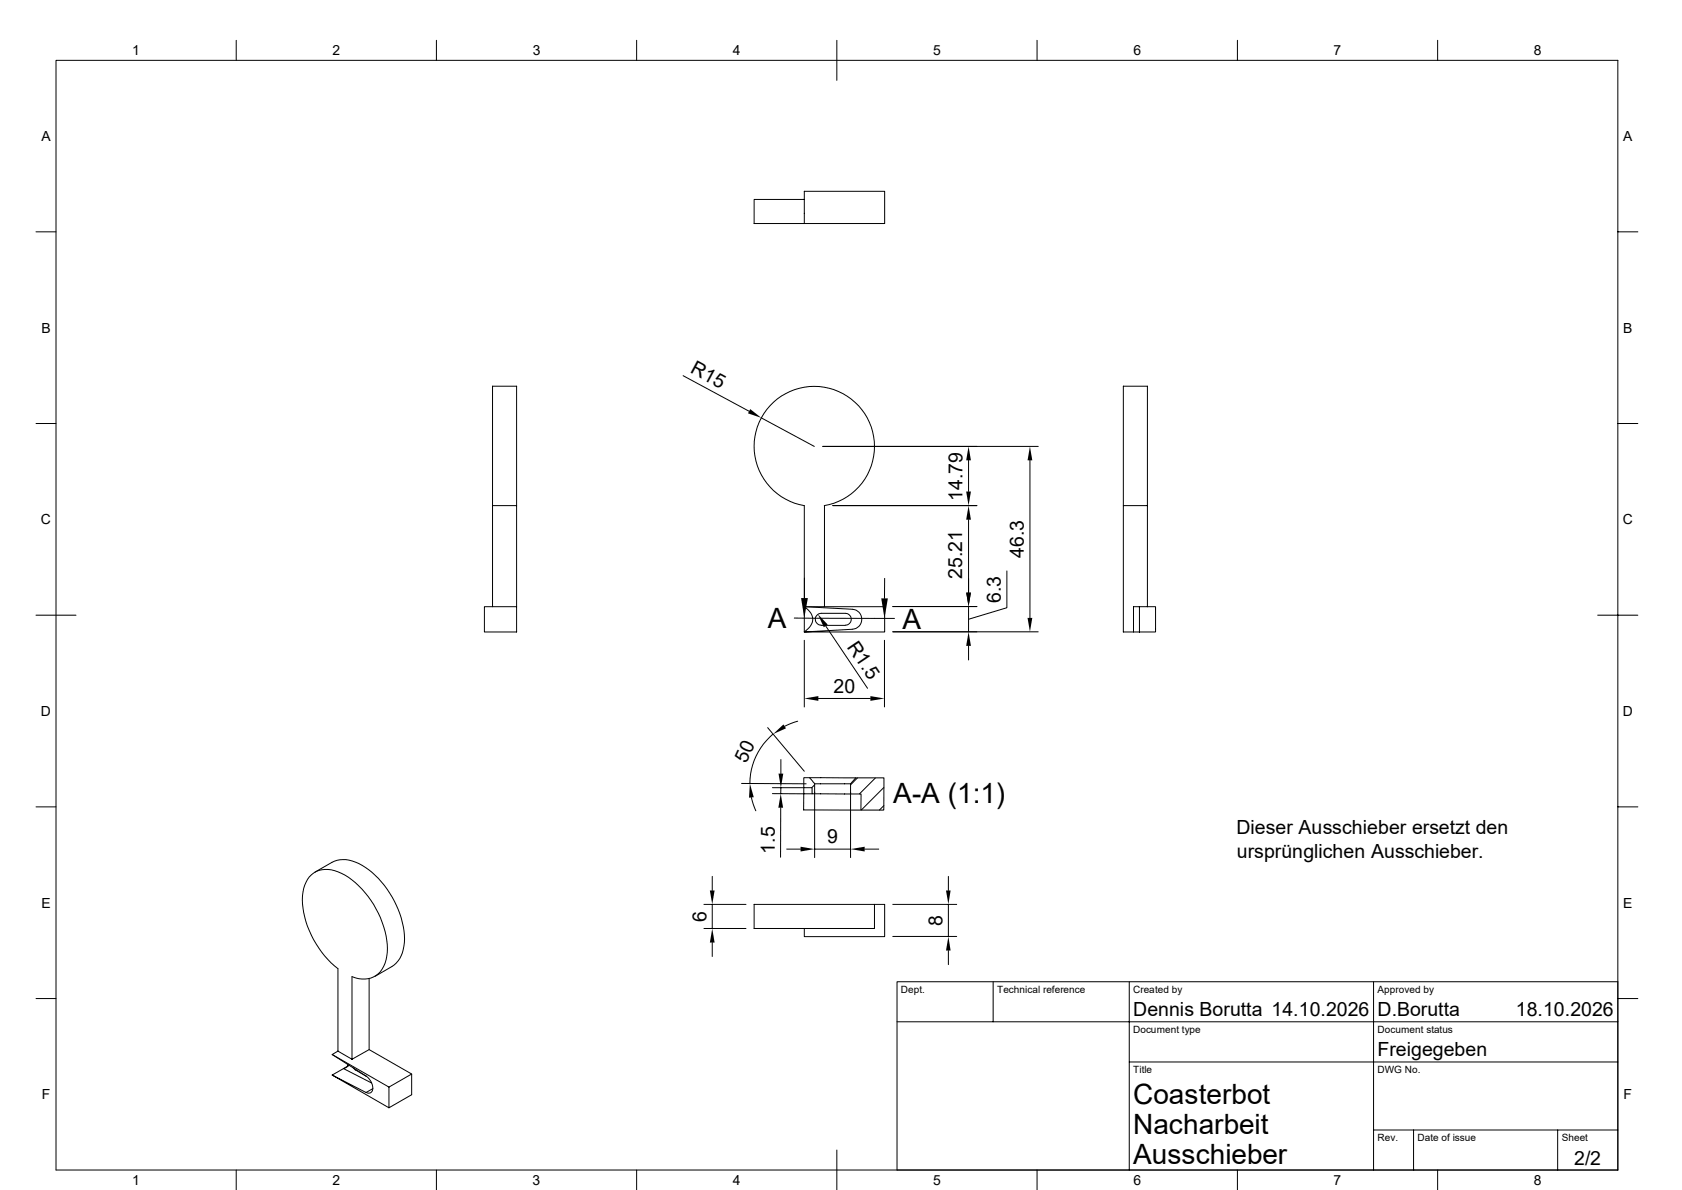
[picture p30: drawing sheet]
<svg xmlns="http://www.w3.org/2000/svg" width="297mm" height="210mm" viewBox="0 0 297 210" stroke-linecap="round" stroke-linejoin="round" font-family="sans-serif">
<defs><g id="words">
<g font-size="4.9">
<text x="135.6" y="110.8">A</text>
<text x="159.3" y="110.9">A</text>
<text x="157.7" y="141.8">A-A (1:1)</text>
<text x="200.1" y="194.8">Coasterbot</text>
<text x="200.1" y="200.1">Nacharbeit</text>
<text x="200.1" y="205.4">Ausschieber</text>
</g>
<g font-size="3.4">
<text x="121.8" y="65.7" transform="rotate(28 121.8 65.7)">R15</text>
<text x="170" y="88.4" transform="rotate(-90 170 88.4)">14.79</text>
<text x="180.8" y="98.4" transform="rotate(-90 180.8 98.4)">46.3</text>
<text x="169.9" y="102.2" transform="rotate(-90 169.9 102.2)">25.21</text>
<text x="176.7" y="106.4" transform="rotate(-90 176.7 106.4)">6.3</text>
<text x="149.5" y="114.1" transform="rotate(56 149.5 114.1)">R1.5</text>
<text x="147.2" y="122.2">20</text>
<text x="131.8" y="134.8" transform="rotate(-65 131.8 134.8)">50</text>
<text x="146.1" y="148.8">9</text>
<text x="218.3" y="147.2">Dieser Ausschieber ersetzt den</text>
<text x="136.8" y="150.7" transform="rotate(-90 136.8 150.7)">1.5</text>
<text x="218.4" y="151.4">ursprünglichen Ausschieber.</text>
<text x="124.7" y="162.7" transform="rotate(-90 124.7 162.7)">6</text>
<text x="166.4" y="163.4" transform="rotate(-90 166.4 163.4)">8</text>
<text x="200.1" y="179.3">Dennis Borutta 14.10.2026</text>
<text x="243.2" y="179.3">D.Borutta</text>
<text x="267.6" y="179.3">18.10.2026</text>
<text x="243.2" y="186.3">Freigegeben</text>
<text x="277.9" y="205.5">2/2</text>
</g>
<g font-size="2.5">
<text x="23.4" y="9.8">1</text>
<text x="58.7" y="9.8">2</text>
<text x="94.1" y="9.8">3</text>
<text x="129.4" y="9.8">4</text>
<text x="164.8" y="9.7">5</text>
<text x="200.1" y="9.8">6</text>
<text x="235.5" y="9.8">7</text>
<text x="270.8" y="9.8">8</text>
<text x="7.3" y="24.9">A</text>
<text x="286.6" y="24.9">A</text>
<text x="7.3" y="58.7">B</text>
<text x="286.6" y="58.7">B</text>
<text x="7.2" y="92.5">C</text>
<text x="286.5" y="92.5">C</text>
<text x="7.2" y="126.4">D</text>
<text x="286.5" y="126.4">D</text>
<text x="7.3" y="160.2">E</text>
<text x="286.6" y="160.2">E</text>
<text x="7.4" y="194">F</text>
<text x="286.7" y="194">F</text>
<text x="23.4" y="209.1">1</text>
<text x="58.7" y="209.1">2</text>
<text x="94.1" y="209.1">3</text>
<text x="129.4" y="209.1">4</text>
<text x="164.8" y="209.1">5</text>
<text x="200.1" y="209.1">6</text>
<text x="235.5" y="209.1">7</text>
<text x="270.8" y="209.1">8</text>
</g>
<g font-size="1.8">
<text x="159.1" y="175.2">Dept.</text>
<text x="176.1" y="175.2">Technical reference</text>
<text x="200.1" y="175.2">Created by</text>
<text x="243.2" y="175.2">Approved by</text>
<text x="200.1" y="182.3">Document type</text>
<text x="243.2" y="182.3">Document status</text>
<text x="200.1" y="189.4">Title</text>
<text x="243.2" y="189.4">DWG No.</text>
<text x="243.2" y="201.4">Rev.</text>
<text x="250.3" y="201.4">Date of issue</text>
<text x="275.8" y="201.4">Sheet</text>
</g>
</g></defs>
<g fill="none" stroke="#000" stroke-width=".18">
<path d="M9.9 10.6h275.8v195.9h-275.8zM41.7 7.1v3.5M77.1 7.1v3.5M112.4 7.1v3.5M147.8 7.1v7.1M183.1 7.1v3.5M218.5 7.1v3.5M253.9 7.1v3.5M142 35.2h-8.8v4.2h8.8M142 33.8h14.2v5.6h-14.2zM6.4 40.9h3.5M285.7 40.9h3.5"/>
<path d="M6.4 74.7h3.5M120.6 66.3l11.7 6.3M134.4 73.7l9.4 5.1M145.3 78.8h38M285.7 74.7h3.5M87 89.2v17.9M91.2 89.2h-4.2v-21h4.2v43.3h-5.7v-4.4h5.7M145.6 89.2a10.6 10.6 0 0 0 7.1-16.2 10.6 10.6 0 0 0-17.8 0 10.6 10.6 0 0 0 7.1 16.2v22.3h14.2v-4.4h-14.2M145.6 89.2v17.9M147 89.2h25.5M171 81.2v5.5M171 91.7v12.9"/>
<path d="M181.9 81.2v27.8M198.4 89.2h4.2M6.4 108.6h7M140.3 109.1h17.6M142 107.1l8.5 .4a1.77 1.77 0 0 1 1.7 1.8 1.77 1.77 0 0 1-1.7 1.7l-8.5 .5a2.47 2.47 0 0 0 1.3-3.1l-.6-.8zM142 113v11.8M142 102v3.5M145 110.3a1.05 1.05 0 0 1-1-1 1.05 1.05 0 0 1 1-1.1h4.3a1.05 1.05 0 0 1 1 1.1 1.05 1.05 0 0 1-1 1M145 110.4h4.3M145.8 110.4l7.4 11.1M156.2 113v11.8M156.2 102.1v3.5"/>
<path d="M171 114v2.5M171 107v4.5zM172.5 107h-14.9M177.8 100.8v6.4l-6.8 2.1M183.3 111.5h-25.7M201.2 107.1v4.4M202.6 107.1v-38.9h-4.2v43.3h2.8M202.6 107.1h1.4v4.4h-2.8M202.6 107.1h-2.5v4.4M282.1 108.6h7.1M130.9 138.3h11.4M135.6 128.4l6.4 7.7"/>
<path d="M136.4 139h5.5M136.5 129.5a11.5 11.5 0 0 0-4.1 8.8M137.9 134v2.5M137.9 139v1.1M140.9 127.3l-2.4 .9M141.9 139v3.9l10.1 .1M141.9 137.2l1.1 .1 .8 1v1.8h-.4v-1.1h-1.5zM142.9 137.2l8.2 .1M143.8 138.3h6.4M143.8 139.8v11.5M143.8 138.5l-.5 .5M144.5 123.3h9.2"/>
<path d="M150.2 139.8v11.5M151 137.3h5.1v5.7h-4.1v-2.9h-1.8v-1.8zM151.4 137.3l-1.2 1.2M154.6 137.3l-2.9 2.8M156.1 139l-4 3.9M6.4 142.4h3.5M55.6 153.9l3-1.7a5.3 5.3 0 0 1 5.4 .5 16.3 16.3 0 0 1 7.4 13.7 5.3 5.3 0 0 1-2.2 4.2l-3 1.7M124.3 159.6h7.4M125.8 154.7v2.4M125.8 159.6v4.3M132.7 140.7l.8 2.4M136.4 140.1h5.5"/>
<path d="M137.9 142.5l-.1 8.8M138.9 149.8h2.5M141.9 140.1h1.5M143.8 140.1h6.4M143.8 149.8h6.4M152.7 149.8h2.5M154.4 159.6v4.3h-21.2v-4.3h23v5.7h-14.2v-1.4M156.1 142.2l-.8 .8M157.6 159.6h11.3M167.5 154.7v2.4M167.5 159.6v5.7M285.7 142.4h3.5"/>
<path d="M6.4 176.2h3.5M59.6 170.9a16.4 16.4 0 0 1-6.2-12.8 4.5 4.5 0 0 1 3.4-4.6 7.9 7.9 0 0 1 6.5 2.8 16.2 16.2 0 0 1 5.1 11.8 4.6 4.6 0 0 1-3.4 4.6l-.5 .1a5 5 0 0 1-2.3-.4v14.5M59.7 170.9v14.6M65.2 172.7v12.5l7.5 4.3v3.7l-4 2.3v-3.7M124.3 163.9h7.4M125.8 166.3v2.5M157.6 165.3h11.3M167.5 167.7v2.5M175.4 173.3v7M199.4 173.3v33.2M242.5 173.3v33.2M285.7 173.3h-127.3v33.2"/>
<path d="M285.7 176.2h3.5M58.7 186.1l10 5.7 4-2.3M58.7 189.7l10 5.8M59.7 185.5l-1 .6 5.9 3.8a2.36 2.36 0 0 1 1 2.8l-.5 .2-.5-.1M59.7 185.5l2.5 1.4M61.4 187.8v.3M61.4 188.1l-2.7 1.6 5.9 3.1M61.6 187.9l-.4 .5-.5 .2 4.9 2.5M62.4 188.4l.4 .4M62.9 188.8h-.1l1.9 1.2M65.2 185.2l-3 1.7M65.8 192.1l-1.2 .7"/>
<path d="M158.4 180.3h127.3M199.4 187.4h86.3M242.5 199.4h43.2M249.6 199.4v7.1M275 199.4v7.1M41.7 206.5v3.5M77.1 206.5v3.5M112.4 206.5v3.5M147.8 202.9v7.1M183.1 206.5v3.5M218.5 206.5v3.5M253.9 206.5v3.5"/>
</g>
<g fill="#000">
<path d="M132.5 72.2l1.9 1.5-2.3-.8zM171 89.2l.4 2.5h-.8zM170.6 86.7h.8l-.4 2.5zM171 78.8l.4 2.4h-.8zM181.9 78.8l.4 2.4h-.9zM141.4 105.5h1.2l-.6 3.6zM144.4 108.4l1.7 1.8-.6 .5zM155.6 105.6h1.2l-.6 3.5zM171 111.5l.4 2.5h-.8zM170.6 104.6h.8l-.4 2.4zM181.4 109h.9l-.4 2.5zM137.5 136.5h.8l-.4 2.5z"/>
<path d="M136.5 129.5l1.8-1.7 .5 .7zM142 123.3l2.5-.5v.9zM153.7 122.8l2.5 .5-2.5 .4zM125.3 157.1h.9l-.4 2.5zM132.4 138.3l.7 2.4-.8 .1zM137.9 140.1l.4 2.4h-.9zM141.4 149.4l2.4 .4-2.4 .5zM150.2 149.8l2.5-.4v.9zM167 157.1h.9l-.4 2.5zM125.8 163.9l.4 2.4h-.9zM167.5 165.3l.4 2.4h-.9z"/>
</g>
<use href="#words"/>
</svg>
